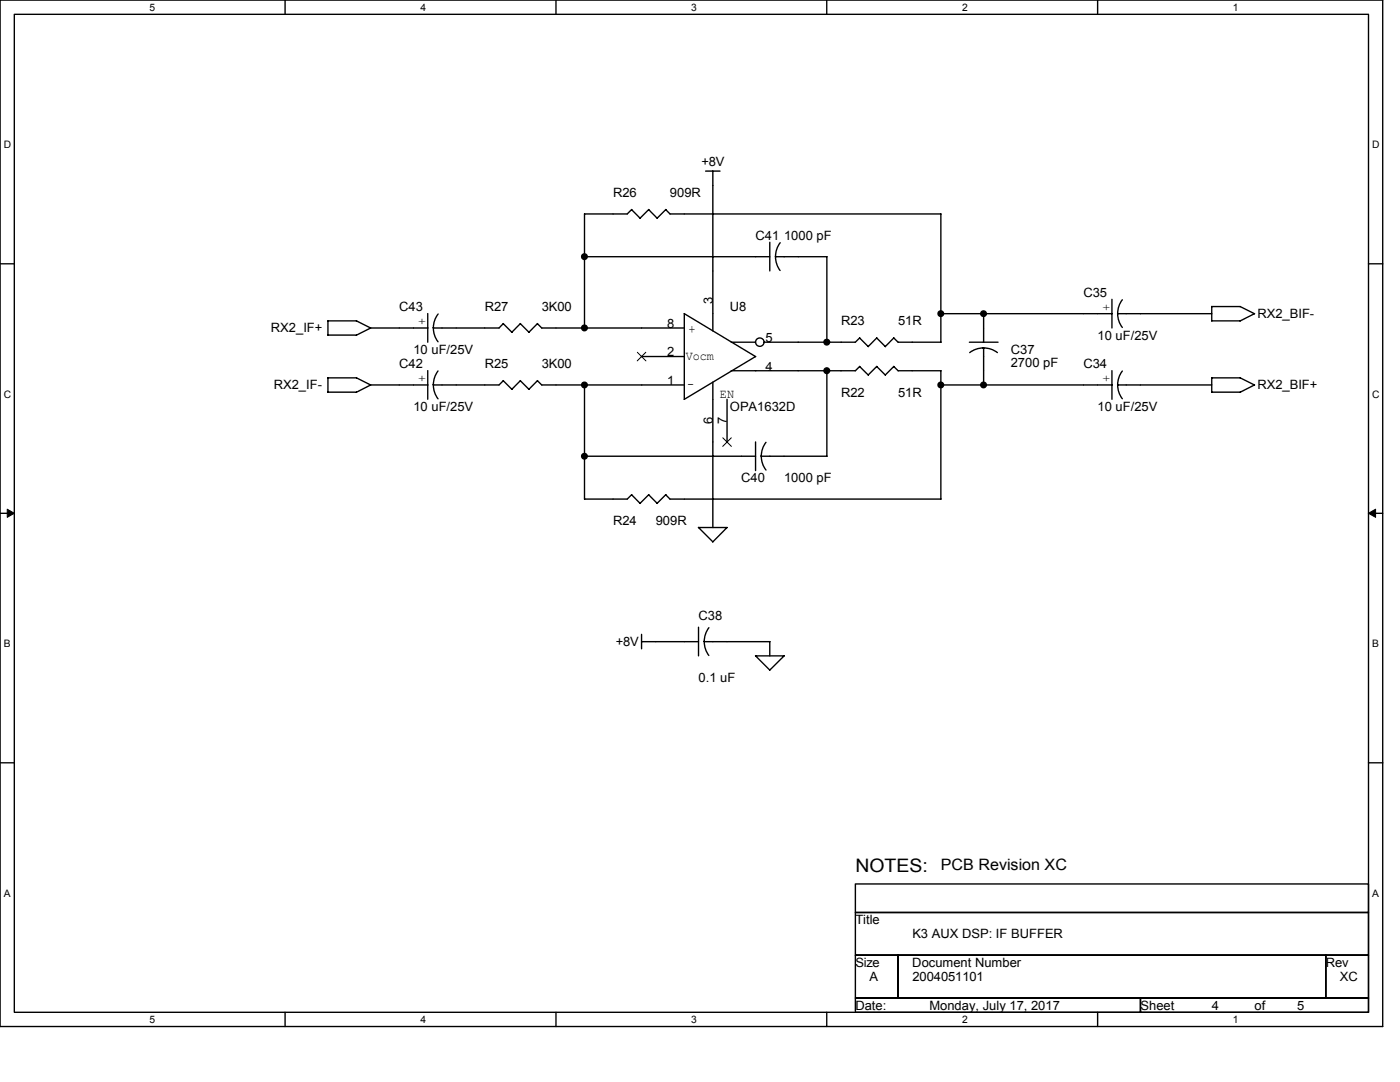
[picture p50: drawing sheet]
<svg xmlns="http://www.w3.org/2000/svg" width="279mm" height="216mm" viewBox="0 0 279 216" stroke-linecap="round" stroke-linejoin="round" font-family="sans-serif">
<defs><g id="words">
<text font-size="3.7" x="170.7" y="174">NOTES:</text>
<text font-size="3.1" x="187.8" y="173.5">PCB Revision XC</text>
<g font-size="2.6">
<text x="140" y="33">+8V</text>
<text x="122.3" y="39.3">R26</text>
<text x="133.7" y="39.3">909R</text>
<text x="150.8" y="47.8">C41 1000 pF</text>
<text x="216.2" y="59.2">C35</text>
<text x="79.7" y="62.1">C43</text>
<text x="85" y="64.9" transform="rotate(-90 85 64.9)">+</text>
<text x="96.7" y="62.1">R27</text>
<text x="108.1" y="62.1">3K00</text>
<text x="133.1" y="65.4">8</text>
<text x="142.2" y="60.6" transform="rotate(-90 142.2 60.6)">3</text>
<text x="145.7" y="62.1">U8</text>
<text x="167.9" y="64.9">R23</text>
<text x="179.2" y="64.9">51R</text>
<text x="221.5" y="62" transform="rotate(-90 221.5 62)">+</text>
<text x="250.9" y="63.5">RX2_BIF-</text>
<text x="54.1" y="66.3">RX2_IF+</text>
<text x="82.5" y="70.6">10 uF/25V</text>
<text x="133.1" y="71.1">2</text>
<text x="136.8" y="71.8">Vocm</text>
<text x="137.4" y="66.4">+</text>
<text x="152.8" y="68.3">5</text>
<text x="201.7" y="70.6">C37</text>
<text x="219.1" y="67.8">10 uF/25V</text>
<text x="54.6" y="77.7">RX2_IF-</text>
<text x="79.7" y="73.4">C42</text>
<text x="85" y="76.3" transform="rotate(-90 85 76.3)">+</text>
<text x="96.7" y="73.4">R25</text>
<text x="108.1" y="73.4">3K00</text>
<text x="133.1" y="76.8">1</text>
<text x="137.1" y="77.4">-</text>
<text x="152.8" y="74">4</text>
<text x="201.7" y="73.2">2700 pF</text>
<text x="216.2" y="73.4">C34</text>
<text x="221.5" y="76.3" transform="rotate(-90 221.5 76.3)">+</text>
<text x="250.9" y="77.7">RX2_BIF+</text>
<text x="82.5" y="82">10 uF/25V</text>
<text x="143.7" y="79.4">EN</text>
<text x="145.7" y="82">OPA1632D</text>
<text x="167.9" y="79.1">R22</text>
<text x="179.2" y="79.1">51R</text>
<text x="219.1" y="82">10 uF/25V</text>
<text x="142.2" y="84.6" transform="rotate(-90 142.2 84.6)">6</text>
<text x="145.1" y="84.6" transform="rotate(-90 145.1 84.6)">7</text>
<text x="147.9" y="96.2">C40</text>
<text x="156.5" y="96.2">1000 pF</text>
<text x="122.3" y="104.7">R24</text>
<text x="130.9" y="104.7">909R</text>
<text x="139.4" y="123.8">C38</text>
<text x="122.9" y="128.9">+8V</text>
<text x="139.4" y="136">0.1 uF</text>
<text x="170.7" y="184.4">Title</text>
<text x="182.1" y="187.2">K3 AUX DSP: IF BUFFER</text>
<text x="170.7" y="192.9">Size</text>
<text x="173.5" y="195.8">A</text>
<text x="182.1" y="192.9">Document Number</text>
<text x="182.1" y="195.8">2004051101</text>
<text x="264.6" y="192.9">Rev</text>
<text x="267.4" y="195.8">XC</text>
<text x="170.7" y="201.5">Date:</text>
<text x="185.5" y="201.5">Monday, July 17, 2017</text>
<text x="227.6" y="201.5">Sheet</text>
<text x="241.8" y="201.5">4</text>
<text x="250.4" y="201.5">of</text>
<text x="258.9" y="201.5">5</text>
</g>
<g font-size="2">
<text x="29.9" y="2.1">5</text>
<text x="83.9" y="2.1">4</text>
<text x="138" y="2.1">3</text>
<text x="192" y="2.1">2</text>
<text x="246.1" y="2.1">1</text>
<text x=".7" y="29.6">D</text>
<text x="273.8" y="29.6">D</text>
<text x=".7" y="79.4">C</text>
<text x="273.8" y="79.4">C</text>
<text x=".7" y="129.2">B</text>
<text x="273.8" y="129.2">B</text>
<text x=".7" y="178.9">A</text>
<text x="273.8" y="178.9">A</text>
<text x="29.9" y="204.1">5</text>
<text x="83.9" y="204.1">4</text>
<text x="138" y="204.1">3</text>
<text x="192" y="204.1">2</text>
<text x="246.1" y="204.1">1</text>
</g>
</g></defs>
<path d="M0 0h275.9v204.8h-275.9zM2.9 2.9h270.2v199.1h-270.2z" fill="none" stroke="#000" stroke-width=".28"/>
<g fill="#fff">
<path d="M29.9 .3h1.1v2.3h-1.1z"/>
<path d="M29.9 202.3h1.1v2.3h-1.1z"/>
</g>
<path d="M56.9 0v2.9M56.9 202v2.8" fill="none" stroke="#000" stroke-width=".28"/>
<g fill="#fff">
<path d="M83.9 .3h1.1v2.3h-1.1z"/>
<path d="M83.9 202.3h1.1v2.3h-1.1z"/>
</g>
<path d="M111 0v2.9M111 202v2.8" fill="none" stroke="#000" stroke-width=".28"/>
<g fill="#fff">
<path d="M138 .3h1.1v2.3h-1.1z"/>
<path d="M138 202.3h1.1v2.3h-1.1z"/>
</g>
<path d="M165 0v2.9M165 202v2.8" fill="none" stroke="#000" stroke-width=".28"/>
<g fill="#fff">
<path d="M192 .3h1.1v2.3h-1.1z"/>
<path d="M192 202.3h1.1v2.3h-1.1z"/>
</g>
<path d="M219.1 0v2.9M219.1 202v2.8" fill="none" stroke="#000" stroke-width=".28"/>
<g fill="#fff">
<path d="M246.1 .3h1.1v2.3h-1.1z"/>
<path d="M246.1 202.3h1.1v2.3h-1.1z"/>
<path d="M.7 27.7h1.5v2.3h-1.5z"/>
<path d="M273.8 27.7h1.5v2.3h-1.5z"/>
<path d="M.7 77.5h1.5v2.3h-1.5z"/>
<path d="M273.8 77.5h1.5v2.3h-1.5z"/>
</g>
<path d="M0 52.6h2.9M273.1 52.6h2.8" fill="none" stroke="#000" stroke-width=".28"/>
<g fill="#fff">
<path d="M.7 127.3h1.4v2.3h-1.4z"/>
<path d="M273.8 127.3h1.4v2.3h-1.4z"/>
</g>
<path d="M0 102.4h2.9M273.1 102.4h2.8" fill="none" stroke="#000" stroke-width=".28"/>
<path d="M1.4 101.6l1.5 .8-1.5 .8zM273.1 102.4l1.4-.8v1.6z" fill="#000" stroke="#000" stroke-width=".2"/>
<g fill="#fff">
<path d="M.7 177.1h1.4v2.3h-1.4z"/>
<path d="M273.8 177.1h1.4v2.3h-1.4z"/>
</g>
<g fill="none" stroke="#000" stroke-width=".28">
<path d="M140.8 34.1h2.9M142.3 34.1v31.9M116.6 51.2h37M116.6 42.7v22.8M126 41.8l1.8 1.8M126.1 41.8l-.9 .9h-8.6M153.6 48.3v5.8M154.8 51.2h10.2M155.7 48.4l-.7 1.3-.2 1.5 .2 1.5 .7 1.3M165 51.2v17.1M187.8 42.7v25.6M187.8 42.7h-54.1l-.8-.9-1.7 1.8-1.7-1.8-1.8 1.7"/>
<path d="M221.9 59.7v5.7M224 59.8l-.7 1.3-.2 1.5 .2 1.4 .7 1.3M65.4 78.3h5.7M65.4 66.9h5.7M74 76.8h11.4M74 65.4h11.4M74 76.8l-2.9 1.5M74 65.4l-2.9 1.5M74 65.5l-2.8-1.5h-5.8v2.9M74 76.8l-2.8-1.4h-5.8v2.9M85.4 62.6v5.7M85.4 74v5.7"/>
<path d="M86.5 65.4h13.1l.9-.8 1.7 1.7M87.4 74l-.7 1.3-.2 1.5 .2 1.5 .7 1.3M87.4 62.7l-.7 1.3-.2 1.4 .2 1.5 .7 1.3M100.4 76l1.8 1.7M100.5 75.9l-.9 .9h-13.1M103.8 64.6l1.8 1.7 1.7-1.7 .8 .8h28.5M103.9 75.9l-1.7 1.8M103.9 64.6l-1.7 1.7M107.3 76l.8 .8h28.5M107.3 75.9l-1.7 1.8-1.8-1.7M116.6 76.8v22.8h8.6l.9-.9M128 71.1h8.6"/>
<path d="M142.3 76.2v29.1M145.1 79.7v8.5M145.9 68.3h4.9M150.8 71.1l-14.2 8.6v-17.1l14.2 8.6M165 74v17.1M171.6 67.4l-.9 .9h-18.2M171.6 73.1l-.9 .9h-24.8M175 67.4l1.7 1.8M175 73.1l1.7 1.7M175 67.4l-1.7 1.8-1.7-1.8M175 73.1l-1.7 1.7-1.7-1.7M178.4 67.4l.9 .9"/>
<path d="M178.4 73.1l.9 .9M178.4 67.4l-1.7 1.8M178.4 73.1l-1.7 1.7M179.2 68.3h8.6M179.2 74h8.6M187.8 76.8h34.1M187.8 62.6h34.1M187.8 74v25.6M193.5 68.3h5.7M193.5 70.4l1.3-.7 1.5-.3 1.5 .3 1.3 .7M196.3 62.6v5.7M196.3 69.4v7.4"/>
<path d="M221.9 74v5.7M223.1 76.8h18.7M223.1 62.6h18.7M224 74l-.7 1.3-.2 1.5 .2 1.5 .7 1.3M247.5 78.3h-5.7v-2.9h5.7l2.9 1.4-2.9 1.5M250.4 62.6l-2.9 1.5M250.4 62.6l-2.9-1.4h-5.7v2.8h5.7M116.6 91h34.2M126 98.7l1.8 1.8M129.5 98.7l-1.8 1.7M132.9 98.7l.8 .9h54.1M132.9 98.7l-1.7 1.8-1.7-1.8"/>
<path d="M150.8 88.2v5.7M151.9 91h13.1M152.9 88.3l-.7 1.3-.3 1.4 .3 1.5 .7 1.3M139.4 105.2l2.8 2.9 2.9-2.8M139.4 105.3h5.7M128 128h11.4M128 126.6v2.9M139.4 125.2v5.7M140.5 128h13.1M141.5 125.2l-.7 1.4-.3 1.4 .3 1.5 .7 1.3M153.6 128v2.9M156.5 130.9l-2.9 2.8-2.8-2.8h5.7"/>
<path d="M0 152.2h2.9M273.1 152.2h2.8M170.7 176.4h102.4v5.7h-102.4zM170.7 182.1h102.4v8.5h-102.4zM170.7 190.6h8.5v8.6h-8.5zM170.7 199.2h56.9v2.8h-56.9zM179.2 190.6h85.4v8.6h-85.4zM227.6 199.2h45.5v2.8h-45.5zM264.6 190.6h8.5v8.6h-8.5z"/>
<circle cx="151.6" cy="68.3" r=".84"/>
</g>
<path d="M127.2 70.3l1.7 1.7M128.9 70.3l-1.7 1.7M144.3 87.4l1.7 1.7M145.9 87.4l-1.7 1.7" fill="none" stroke="#000" stroke-width=".2"/>
<g fill="#000" stroke="#000" stroke-width=".28">
<circle cx="116.6" cy="51.2" r=".57"/>
<circle cx="116.6" cy="65.4" r=".57"/>
<circle cx="116.6" cy="76.8" r=".56"/>
<circle cx="165" cy="74" r=".57"/>
<circle cx="165" cy="68.3" r=".57"/>
<circle cx="187.8" cy="76.8" r=".56"/>
<circle cx="187.8" cy="62.6" r=".56"/>
<circle cx="196.3" cy="76.8" r=".56"/>
<circle cx="196.3" cy="62.6" r=".56"/>
<circle cx="116.6" cy="91" r=".56"/>
</g>
<use href="#words"/>
</svg>
